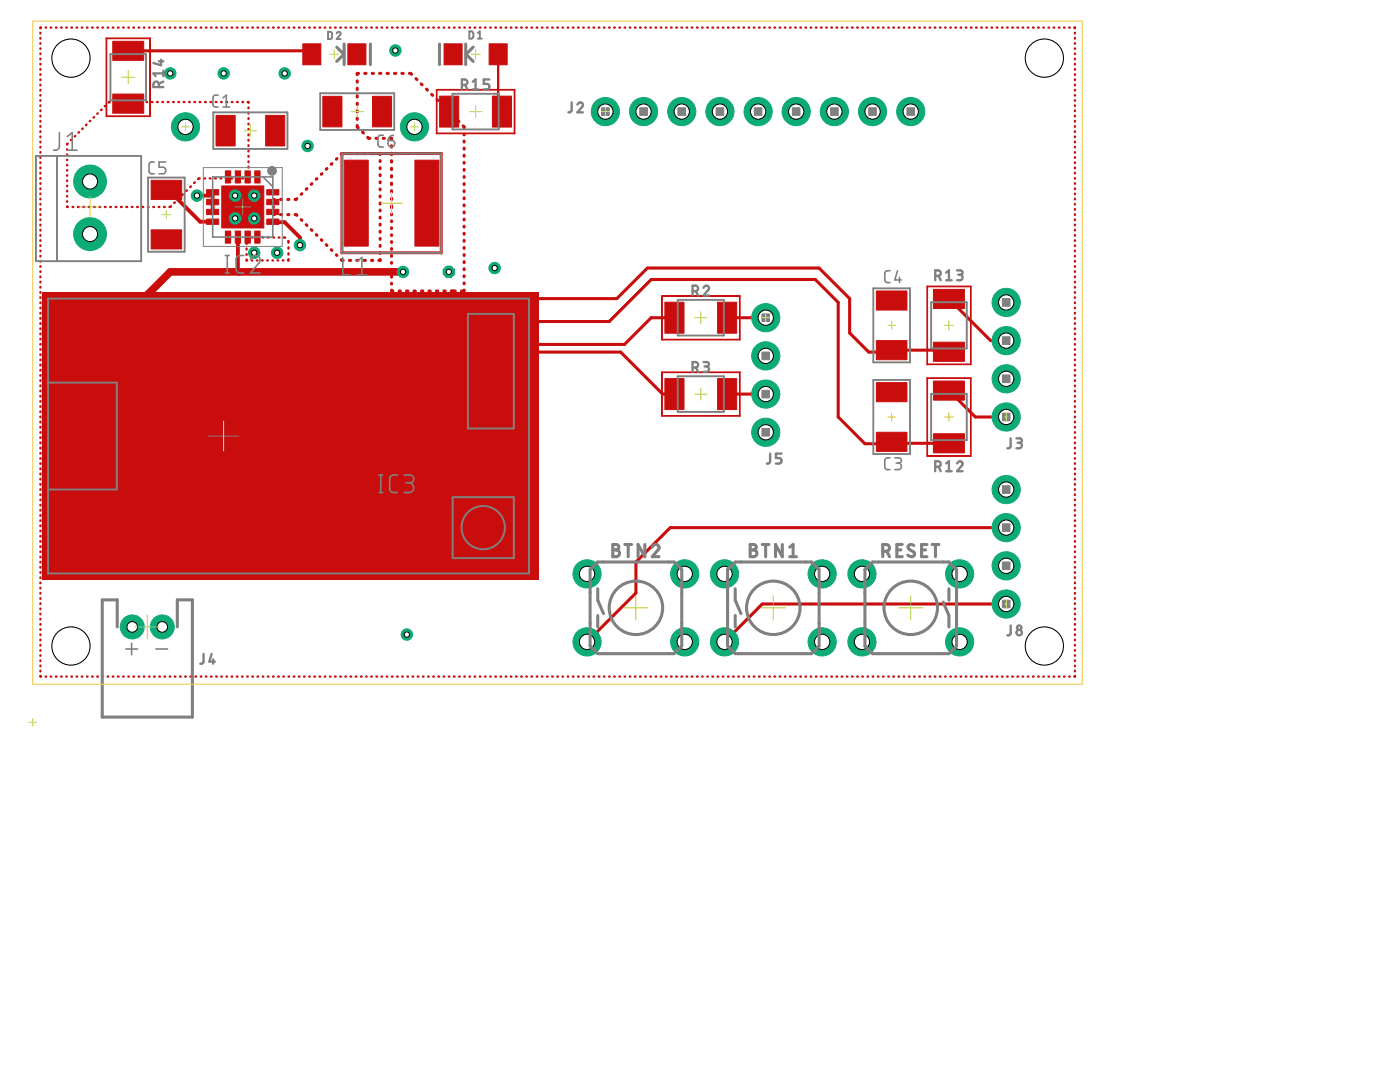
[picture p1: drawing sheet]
<svg xmlns="http://www.w3.org/2000/svg" width="279mm" height="216mm" viewBox="0 0 279 216" stroke-linecap="round" stroke-linejoin="round" font-family="sans-serif">
<g fill="#c90d0c" stroke="#c90d0c" stroke-width=".2">
<path d="M43.1 23h3.8v6.1h-3.8z"/>
<path d="M53 23h3.8v6.1h-3.8z"/>
<path d="M174.9 76.3h6.1v3.9h-6.1z"/>
<path d="M174.9 86.3h6.1v3.8h-6.1z"/>
<path d="M174.9 68h6.1v3.8h-6.1z"/>
<path d="M174.9 58.1h6.1v3.8h-6.1z"/>
<path d="M30.2 45.9h6.1v3.8h-6.1z"/>
<path d="M30.2 36h6.1v3.8h-6.1z"/>
<path d="M74.3 19.2h3.8v6.1h-3.8z"/>
<path d="M64.4 19.2h3.8v6.1h-3.8z"/>
<path d="M50.8 34.1h1.1v2.4h-1.1z"/>
<path d="M48.9 34.1h1.1v2.4h-1.1z"/>
<path d="M46.9 34.1h1.1v2.4h-1.1z"/>
<path d="M45 34.1h1v2.4h-1z"/>
<path d="M41.2 37.8h2.4v1.1h-2.4z"/>
<path d="M41.2 39.8h2.4v1.1h-2.4z"/>
<path d="M41.2 41.8h2.4v1h-2.4z"/>
<path d="M41.2 43.7h2.4v1.1h-2.4z"/>
<path d="M45 46.1h1v2.4h-1z"/>
<path d="M46.9 46.1h1.1v2.4h-1.1z"/>
<path d="M48.9 46.1h1.1v2.4h-1.1z"/>
<path d="M50.8 46.1h1.1v2.4h-1.1z"/>
<path d="M53.2 43.7h2.4v1.1h-2.4z"/>
<path d="M53.2 41.8h2.4v1h-2.4z"/>
<path d="M53.2 39.8h2.4v1.1h-2.4z"/>
<path d="M53.2 37.8h2.4v1.1h-2.4z"/>
<path d="M44.3 37.1h8.3v8.4h-8.3z"/>
<path d="M186.3 86.6h6.2v3.8h-6.2z"/>
<path d="M186.3 76h6.2v3.8h-6.2z"/>
<path d="M186.3 68.3h6.2v3.8h-6.2z"/>
<path d="M186.3 57.7h6.2v3.9h-6.2z"/>
<path d="M132.7 60.3h3.8v6.2h-3.8z"/>
<path d="M143.2 60.3h3.8v6.2h-3.8z"/>
<path d="M132.7 75.5h3.8v6.2h-3.8z"/>
<path d="M143.2 75.5h3.8v6.2h-3.8z"/>
<path d="M97.6 8.7h3.6v4.2h-3.6z"/>
<path d="M88.6 8.7h3.6v4.2h-3.6z"/>
<path d="M60.4 8.7h3.6v4.2h-3.6z"/>
<path d="M69.4 8.7h3.6v4.2h-3.6z"/>
<path d="M22.5 18.8h6.2v3.8h-6.2z"/>
<path d="M22.5 8.2h6.2v3.8h-6.2z"/>
<path d="M87.7 19.2h3.8v6.2h-3.8z"/>
<path d="M98.3 19.2h3.8v6.2h-3.8z"/>
<path d="M68.7 32h4.8v17.1h-4.8z"/>
<path d="M82.8 32h4.8v17.1h-4.8z"/>
</g>
<g fill="none" stroke="#c90d0c" stroke-width=".47">
<path d="M8.1 6.5v.2M8.1 7.6v.1M8.1 8.6v.1M8.1 9.7v.1M8.1 10.7v.1M8.1 11.7v.1M8.1 12.7v.2M8.1 13.8v.1M8.1 14.8v.1M8.1 15.9v.1M8.1 16.9v.1M8.1 17.9v.2"/>
<path d="M8.1 19v.1M8.2 5.5l-.1 .1M9.1 5.5h.1M10.1 5.5h.1M11.2 5.5h.1M12.2 5.5h.1M13.2 5.5h.1M14.2 5.5h.2M15.3 5.5h.1M16.3 5.5h.1M17.4 5.5h.1M18.4 5.5h.1"/>
<path d="M19.4 5.5h.1M20.4 5.5h.2M21.5 5.5h.1M22.5 5.5h.1M23.5 5.5h.2M24.6 5.5h.1M25.6 5.5h.1M26.6 5.5h.2M27.7 5.5h.1M28.7 5.5h.1M29.7 5.5h.1M30.8 5.5h.1"/>
<path d="M31.8 5.5h.1M32.8 5.5h.1M33.9 5.5h.1M34.9 5.5h.1M35.9 5.5h.1M37 5.5h.1M38 5.5h.1M39 5.5h.1M40 5.5h.2M41.1 5.5h.1M42.1 5.5h.1M43.1 5.5h.2"/>
<path d="M44.2 5.5h.1M45.2 5.5h.1M46.2 5.5h.2M47.3 5.5h.1M48.3 5.5h.1M49.3 5.5h.1M50.4 5.5h.1M51.4 5.5h.1M52.4 5.5h.1M53.5 5.5h.1M54.5 5.5h.1M55.5 5.5h.1"/>
<path d="M56.6 5.5h.1M57.6 5.5h.1M58.6 5.5h.1M59.6 5.5h.2M60.7 5.5h.1M61.7 5.5h.1M62.7 5.5h.2M63.8 5.5h.1M64.8 5.5h.1M65.8 5.5h.2M66.9 5.5h.1M67.9 5.5h.1"/>
<path d="M68.9 5.5h.1M70 5.5h.1M71 5.5h.1M72 5.5h.2M73.1 5.5h.1M74.1 5.5h.1M75.1 5.5h.1M76.2 5.5h.1M77.2 5.5h.1M78.2 5.5h.1M79.2 5.5h.2M80.3 5.5h.1"/>
<path d="M81.3 5.5h.1M82.3 5.5h.2M83.4 5.5h.1M84.4 5.5h.1M85.4 5.5h.2M86.5 5.5h.1M87.5 5.5h.1M88.5 5.5h.1M89.6 5.5h.1M90.6 5.5h.1M91.6 5.5h.2M92.7 5.5h.1"/>
<path d="M93.7 5.5h.1M94.7 5.5h.1M95.8 5.5h.1M96.8 5.5h.1M97.8 5.5h.1M98.8 5.5h.2M99.4 10.8v10.7l.8 .8M99.9 5.5h.1M100.9 5.5h.1M101.9 5.5h.2M103 5.5h.1M104 5.5h.1"/>
<path d="M105.1 5.5h.1M106.1 5.5h.1M107.1 5.5h.1M108.1 5.5h.1M109.2 5.5h.1M110.2 5.5h.1M111.2 5.5h.2M112.3 5.5h.1M113.3 5.5h.1M114.3 5.5h.1M115.4 5.5h.1M116.4 5.5h.1"/>
<path d="M117.4 5.5h.1M118.4 5.5h.2M119.5 5.5h.1M120.5 5.5h.1M121.6 5.5h.1M122.6 5.5h.1M123.6 5.5h.1M124.7 5.5h.1M125.7 5.5h.1M126.7 5.5h.1M127.7 5.5h.2M128.8 5.5h.1"/>
<path d="M129.8 5.5h.1M130.8 5.5h.2M131.9 5.5h.1M132.9 5.5h.1M133.9 5.5h.1M135 5.5h.1M136 5.5h.1M137 5.5h.1M138 5.5h.2M139.1 5.5h.1M140.1 5.5h.1M141.2 5.5h.1"/>
<path d="M142.2 5.5h.1M143.2 5.5h.1M144.3 5.5h.1M145.3 5.5h.1M146.3 5.5h.1M147.3 5.5h.2M148.4 5.5h.1M149.4 5.5h.1M150.4 5.5h.2M151.5 5.5h.1M152.5 5.5h.1M153.5 5.5h.1"/>
<path d="M154.6 5.5h.1M155.6 5.5h.1M156.6 5.5h.1M157.7 5.5h.1M158.7 5.5h.1M159.7 5.5h.2M160.8 5.5h.1M161.8 5.5h.1M162.8 5.5h.1M163.9 5.5h.1M164.9 5.5h.1M165.9 5.5h.1"/>
<path d="M166.9 5.5h.2M168 5.5h.1M169 5.5h.1M170 5.5h.2M171.1 5.5h.1M172.1 5.5h.1M173.1 5.5h.1M174.2 5.5h.1M175.2 5.5h.1M176.2 5.5h.1M177.3 5.5h.1M178.3 5.5h.1"/>
<path d="M179.3 5.5h.2M180.4 5.5h.1M181.4 5.5h.1M182.4 5.5h.1M183.5 5.5h.1M184.5 5.5h.1M185.5 5.5h.1M186.5 5.5h.2M187.6 5.5h.1M188.6 5.5h.1M189.7 5.5h.1M190.7 5.5h.1"/>
<path d="M191.7 5.5h.1M192.7 5.5h.1M193.8 5.5h.1M194.8 5.5h.1M195.8 5.5h.2M196.9 5.5h.1M197.9 5.5h.1M198.9 5.5h.2M200 5.5h.1M201 5.5h.1M202 5.5h.1M203.1 5.5h.1"/>
<path d="M204.1 5.5h.1M205.1 5.5h.1M206.1 5.5h.2M207.2 5.5h.1M208.2 5.5h.1M209.3 5.5h.1M210.3 5.5h.1M211.3 5.5h.1M212.3 5.5h.1M213.4 5.5h.1M214.4 5.5l.1 .1M214.5 6.5v.2"/>
<path d="M214.5 7.6v.1M214.5 8.6v.1M214.5 9.7v.1M214.5 10.7v.1M214.5 11.7v.1M214.5 12.7v.2M214.5 13.8v.1M214.5 14.8v.1M214.5 15.9v.1M214.5 16.9v.1M214.5 17.9v.2M214.5 19v.1"/>
<path d="M8.1 20v.1M8.1 21v.1M8.1 22.1v.1M8.1 23.1v.1M8.1 24.1v.2M8.1 25.2v.1M8.1 26.2v.1M8.1 27.2v.2M8.1 28.3v.1M8.1 29.3v.1M8.1 30.4v.1M8.1 31.4v.1"/>
<path d="M8.1 32.4v.1M8.1 33.4v.2M8.1 34.5v.1M8.1 35.5v.1M8.1 36.6v.1M8.1 37.6v.1M8.1 38.6v.1M8.1 39.7v.1M13.4 29.8v.1M13.4 30.8v.1M13.4 31.9v.1M13.4 32.9v.1"/>
<path d="M13.4 33.9v.1M13.4 35v.1M13.4 36v.1M13.4 37v.1M13.4 38.1v.1M13.4 39.1v.1M13.5 28.6l-.1 .3M14.2 27.9l-.1 .1M15 27.1l-.1 .1M15.8 26.4l-.1 .1M16.5 25.6l-.1 .1M17.3 24.9l-.1 .1"/>
<path d="M18 24.1l-.1 .1M18.8 23.4l-.1 .1M19.5 22.6l-.1 .1M20.3 21.9l-.1 .1M21 21.1l-.1 .1M21.9 20.4l-.2 .1M22.8 20.4h.2M23.9 20.4h.1M25 20.4h.1M26 20.4h.2M27.1 20.4h.1M28.2 20.4h.1"/>
<path d="M29.2 20.4h.2M30.3 20.4h.1M31.3 20.4h.2M32.4 20.4h.2M33.5 20.4h.1M34.5 20.4h.2M35.6 20.4h.2M35.7 39.6l-.1 .1M36.5 38.8l-.2 .1M36.7 20.4h.1M37.3 38l-.2 .1M37.7 20.4h.2"/>
<path d="M38.1 37.2l-.1 .1M38.8 20.4h.1M38.9 36.4l-.2 .1M39.9 35.6l-.4 .2M39.9 20.4h.1M40.8 35.6h.1M40.9 20.4h.2M41.8 35.6h.2M42 20.4h.1M42.9 35.6h.2M43.1 20.4h.1M44 35.6h.2"/>
<path d="M44.1 20.4h.2M45.1 35.6h.2M45.2 20.4h.1M46.2 35.6h.1M46.2 20.4h.2M47.2 35.6h.2M47.3 20.4h.2M48.3 35.6h.2M48.4 20.4h.1M49.4 20.4h.2v.1M49.6 35.4v.2h-.2M49.6 21.4v.2"/>
<path d="M49.6 22.5v.2M49.6 23.6v.1M49.6 24.7v.1M49.6 25.7v.2M49.6 26.8v.2M49.6 27.9v.2M49.6 29v.1M49.6 30.1v.1M49.6 31.1v.2M49.6 32.2v.2M49.6 33.3v.1M49.6 34.4v.1"/>
<path d="M214.5 20v.1M214.5 21v.1M214.5 22.1v.1M214.5 23.1v.1M214.5 24.1v.2M214.5 25.2v.1M214.5 26.2v.1M214.5 27.2v.2M214.5 28.3v.1M214.5 29.3v.1M214.5 30.4v.1M214.5 31.4v.1"/>
<path d="M214.5 32.4v.1M214.5 33.4v.2M214.5 34.5v.1M214.5 35.5v.1M214.5 36.6v.1M214.5 37.6v.1M214.5 38.6v.1M214.5 39.7v.1M8.1 40.7v.1M8.1 41.7v.1M8.1 42.8v.1M8.1 43.8v.1"/>
<path d="M8.1 44.8v.2M8.1 45.9v.1M8.1 46.9v.1M8.1 47.9v.2M8.1 49v.1M8.1 50v.1M8.1 51.1v.1M8.1 52.1v.1M8.1 53.1v.1M8.1 54.1v.2M8.1 55.2v.1M8.1 56.2v.1"/>
<path d="M8.1 57.3v.1M8.1 58.3v.1M8.1 59.3v.1M13.4 41.2l.1 .1M13.4 40.2v.1M14.5 41.3h.1M15.5 41.3h.2M16.6 41.3h.2M17.7 41.3h.1M18.8 41.3h.1M19.8 41.3h.2M20.9 41.3h.2"/>
<path d="M22 41.3h.1M23.1 41.3h.1M24.1 41.3h.2M25.2 41.3h.2M26.3 41.3h.1M27.4 41.3h.1M28.4 41.3h.2M29.5 41.3h.2M30.6 41.3h.1M31.7 41.3h.1M32.7 41.3h.2M34.1 41.1l-.3 .2"/>
<path d="M34.9 40.4l-.1 .1M48.5 41.3l2.2 2.3M49.2 51.8l.1 .2M49.2 48.5v.2M49.2 49.6v.2M49.2 50.7v.2M49.4 47.4h-.2v.2M50.2 52h.2M50.3 47.4h.1M51.3 52h.1M51.3 47.4h.2M52.3 52h.1"/>
<path d="M52.4 47.4h.2M53.3 52h.1M53.5 47.4h.1M54.4 52h.1M54.5 47.4h.2M55.4 52h.1M55.6 47.4h.2M56.4 52h.2M56.7 47.4l.2 .1M57.5 48.1l.1 .3M57.6 49.3v.3M57.6 50.5v.3"/>
<path d="M57.6 51.7l-.1 .3M214.5 40.7v.1M214.5 41.7v.1M214.5 42.8v.1M214.5 43.8v.1M214.5 44.8v.2M214.5 45.9v.1M214.5 46.9v.1M214.5 47.9v.2M214.5 49v.1M214.5 50v.1M214.5 51.1v.1"/>
<path d="M214.5 52.1v.1M214.5 53.1v.1M214.5 54.1v.2M214.5 55.2v.1M214.5 56.2v.1M214.5 57.3v.1M214.5 58.3v.1M214.5 59.3v.1M8.1 60.4v.1M8.1 61.4v.1M8.1 62.4v.1M8.1 63.5v.1"/>
<path d="M8.1 64.5v.1M8.1 65.5v.2M8.1 66.6v.1M8.1 67.6v.1M8.1 68.6v.2M8.1 69.7v.1M8.1 70.7v.1M8.1 71.8v.1M8.1 72.8v.1M8.1 73.8v.1M8.1 74.8v.2M8.1 75.9v.1"/>
<path d="M8.1 76.9v.1M8.1 78v.1M8.1 79v.1M214.5 60.4v.1M214.5 61.4v.1M214.5 62.4v.1M214.5 63.5v.1M214.5 64.5v.1M214.5 65.5v.2M214.5 66.6v.1M214.5 67.6v.1M214.5 68.6v.2"/>
<path d="M214.5 69.7v.1M214.5 70.7v.1M214.5 71.8v.1M214.5 72.8v.1M214.5 73.8v.1M214.5 74.8v.2M214.5 75.9v.1M214.5 76.9v.1M214.5 78v.1M214.5 79v.1M8.1 80v.1M8.1 81.1v.1"/>
<path d="M8.1 82.1v.1M8.1 83.1v.1M8.1 84.2v.1M8.1 85.2v.1M8.1 86.2v.2M8.1 87.3v.1M8.1 88.3v.1M8.1 89.3v.2M8.1 90.4v.1M8.1 91.4v.1M8.1 92.4v.2M8.1 93.5v.1"/>
<path d="M8.1 94.5v.1M8.1 95.5v.2M8.1 96.6v.1M8.1 97.6v.1M8.1 98.7v.1M8.1 99.7v.1M214.5 80v.1M214.5 81.1v.1M214.5 82.1v.1M214.5 83.1v.1M214.5 84.2v.1M214.5 85.2v.1"/>
<path d="M214.5 86.2v.2M214.5 87.3v.1M214.5 88.3v.1M214.5 89.3v.2M214.5 90.4v.1M214.5 91.4v.1M214.5 92.4v.2M214.5 93.5v.1M214.5 94.5v.1M214.5 95.5v.2M214.5 96.6v.1M214.5 97.6v.1"/>
<path d="M214.5 98.7v.1M214.5 99.7v.1M8.1 100.7v.1M8.1 101.8v.1M8.1 102.8v.1M8.1 103.8v.1M8.1 104.9v.1M8.1 105.9v.1M8.1 106.9v.2M8.1 108v.1M8.1 109v.1M8.1 110v.2"/>
<path d="M8.1 111.1v.1M8.1 112.1v.1M8.1 113.1v.2M8.1 114.2v.1M8.1 115.2v.1M8.1 116.2v.2M8.1 117.3v.1M8.1 118.3v.1M8.1 119.4v.1M214.5 100.7v.1M214.5 101.8v.1M214.5 102.8v.1"/>
<path d="M214.5 103.8v.1M214.5 104.9v.1M214.5 105.9v.1M214.5 106.9v.2M214.5 108v.1M214.5 109v.1M214.5 110v.2M214.5 111.1v.1M214.5 112.1v.1M214.5 113.1v.2M214.5 114.2v.1M214.5 115.2v.1"/>
<path d="M214.5 116.2v.2M214.5 117.3v.1M214.5 118.3v.1M214.5 119.4v.1M8.1 134.9l.1 .1M8.1 120.4v.1M8.1 121.4v.1M8.1 122.5v.1M8.1 123.5v.1M8.1 124.5v.2M8.1 125.6v.1M8.1 126.6v.1"/>
<path d="M8.1 127.6v.2M8.1 128.7v.1M8.1 129.7v.1M8.1 130.7v.2M8.1 131.8v.1M8.1 132.8v.1M8.1 133.8v.2M9.1 135h.1M10.1 135h.1M11.2 135h.1M12.2 135h.1M13.2 135h.1"/>
<path d="M14.2 135h.2M15.3 135h.1M16.3 135h.1M17.4 135h.1M18.4 135h.1M19.4 135h.1M20.4 135h.2M21.5 135h.1M22.5 135h.1M23.5 135h.2M24.6 135h.1M25.6 135h.1"/>
<path d="M26.6 135h.2M27.7 135h.1M28.7 135h.1M29.7 135h.1M30.8 135h.1M31.8 135h.1M32.8 135h.1M33.9 135h.1M34.9 135h.1M35.9 135h.1M37 135h.1M38 135h.1"/>
<path d="M39 135h.1M40 135h.2M41.1 135h.1M42.1 135h.1M43.1 135h.2M44.2 135h.1M45.2 135h.1M46.2 135h.2M47.3 135h.1M48.3 135h.1M49.3 135h.1M50.4 135h.1"/>
<path d="M51.4 135h.1M52.4 135h.1M53.5 135h.1M54.5 135h.1M55.5 135h.1M56.6 135h.1M57.6 135h.1M58.6 135h.1M59.6 135h.2M60.7 135h.1M61.7 135h.1M62.7 135h.2"/>
<path d="M63.8 135h.1M64.8 135h.1M65.8 135h.2M66.9 135h.1M67.9 135h.1M68.9 135h.1M70 135h.1M71 135h.1M72 135h.2M73.1 135h.1M74.1 135h.1M75.1 135h.1"/>
<path d="M76.2 135h.1M77.2 135h.1M78.2 135h.1M79.2 135h.2M80.3 135h.1M81.3 135h.1M82.3 135h.2M83.4 135h.1M84.4 135h.1M85.4 135h.2M86.5 135h.1M87.5 135h.1"/>
<path d="M88.5 135h.1M89.6 135h.1M90.6 135h.1M91.6 135h.2M92.7 135h.1M93.7 135h.1M94.7 135h.1M95.8 135h.1M96.8 135h.1M97.8 135h.1M98.8 135h.2M99.9 135h.1"/>
<path d="M100.9 135h.1M101.9 135h.2M103 135h.1M104 135h.1M105.1 135h.1M106.1 135h.1M107.1 135h.1M108.1 135h.1M109.2 135h.1M110.2 135h.1M111.2 135h.2M112.3 135h.1"/>
<path d="M113.3 135h.1M114.3 135h.1M115.4 135h.1M116.4 135h.1M117.4 135h.1M118.4 135h.2M119.5 135h.1M120.5 135h.1M121.6 135h.1M122.6 135h.1M123.6 135h.1M124.7 135h.1"/>
<path d="M125.7 135h.1M126.7 135h.1M127.7 135h.2M128.8 135h.1M129.8 135h.1M130.8 135h.2M131.9 135h.1M132.9 135h.1M133.9 135h.1M135 135h.1M136 135h.1M137 135h.1"/>
<path d="M138 135h.2M139.1 135h.1M140.1 135h.1M141.2 135h.1M142.2 135h.1M143.2 135h.1M144.3 135h.1M145.3 135h.1M146.3 135h.1M147.3 135h.2M148.4 135h.1M149.4 135h.1"/>
<path d="M150.4 135h.2M151.5 135h.1M152.5 135h.1M153.5 135h.1M154.6 135h.1M155.6 135h.1M156.6 135h.1M157.7 135h.1M158.7 135h.1M159.7 135h.2M160.8 135h.1M161.8 135h.1"/>
<path d="M162.8 135h.1M163.9 135h.1M164.9 135h.1M165.9 135h.1M166.9 135h.2M168 135h.1M169 135h.1M170 135h.2M171.1 135h.1M172.1 135h.1M173.1 135h.1M174.2 135h.1"/>
<path d="M175.2 135h.1M176.2 135h.1M177.3 135h.1M178.3 135h.1M179.3 135h.2M180.4 135h.1M181.4 135h.1M182.4 135h.1M183.5 135h.1M184.5 135h.1M185.5 135h.1M186.5 135h.2"/>
<path d="M187.6 135h.1M188.6 135h.1M189.7 135h.1M190.7 135h.1M191.7 135h.1M192.7 135h.1M193.8 135h.1M194.8 135h.1M195.8 135h.2M196.9 135h.1M197.9 135h.1M198.9 135h.2"/>
<path d="M200 135h.1M201 135h.1M202 135h.1M203.1 135h.1M204.1 135h.1M205.1 135h.1M206.1 135h.2M207.2 135h.1M208.2 135h.1M209.3 135h.1M210.3 135h.1M211.3 135h.1"/>
<path d="M212.3 135h.1M213.4 135h.1M214.5 120.4v.1M214.5 121.4v.1M214.5 122.5v.1M214.5 123.5v.1M214.5 124.5v.2M214.5 125.6v.1M214.5 126.6v.1M214.5 127.6v.2M214.5 128.7v.1M214.5 129.7v.1"/>
<path d="M214.5 130.7v.2M214.5 131.8v.1M214.5 132.8v.1M214.5 133.8v.2M214.5 134.9l-.1 .1"/>
</g>
<path d="M33.2 37.9h.4l6.3 6.3h2.5M39.3 39h2.5l.6-.6v3.9M47.5 47.3v6.7l.2 .3M54.4 44.2l.2 .1h2.2l3.1 3.1v1.5" fill="none" stroke="#c90d0c" stroke-width=".76"/>
<g fill="none" stroke="#c90d0c" stroke-width=".61">
<path d="M25.6 10.1h35.9l.7 .7M71.3 16.1v.3M71.3 17.6v.3M71.3 19.1v.3M71.6 14.6h-.3v.3M72.8 14.6h.2M74.3 14.6h.2M75.8 14.6h.2M77.2 14.6h.3M78.7 14.6h.3M80.2 14.6h.3M81.7 14.6h.3l.1 .2"/>
<path d="M83 15.7l.2 .2M84.1 16.7l.1 .2M85.1 17.8l.2 .2M86.1 18.8l.2 .2M87.2 19.9l.2 .2M54.8 39.8h-.3v.2M56 39.8h.2M57.4 39.8h.3M59.2 39.6l-.3 .2M60.2 38.7l-.1 .1M61.3 37.6l-.2 .2M62.3 36.6l-.2 .2"/>
<path d="M63.2 35.6l-.1 .2M64.2 34.6l-.1 .2M65.3 33.6l-.2 .2M66.3 32.6l-.2 .2M67.2 31.6l-.1 .2M68.5 30.6l-.4 .2M69.7 30.6h.3M71.2 30.6h.3M71.3 20.6v.2M71.3 22.1v.2M71.3 23.6v.2M71.3 25v.3l.2 .2"/>
<path d="M72.3 26.4l.2 .1M72.7 30.6h.2M73.4 27.4l.4 .2M74.1 30.6h.3M75 27.6h.2M75.6 30.6h.3v.2M75.9 32v.2M75.9 33.5v.2M75.9 34.9v.2M75.9 36.3v.2M75.9 37.7v.2M75.9 39.1v.2"/>
<path d="M76.5 27.6h.2M77.9 27.6h.2v.3M78.1 29.1v.3M78.1 30.6v.3M78.1 32.1v.2M78.1 33.6v.2M78.1 35.1v.2M78.1 36.6v.2M78.1 38v.3M78.1 39.5v.3M88.2 20.9l.2 .2M89.3 22l.2 .2"/>
<path d="M90.3 23l.2 .2M91.4 24.1l.2 .2M92.4 25.1l.2 .4M92.6 26.7v.2M92.6 28.1v.2M92.6 29.5v.3M92.6 31v.2M92.6 32.4v.2M92.6 33.8v.2M92.6 35.2v.2M92.6 36.6v.2M92.6 38.1v.1"/>
<path d="M92.6 39.5v.2M54.5 42.6v.2h.3M54.5 41.2v.2M56 42.8h.2M57.4 42.8h.3M58.9 42.8l.3 .2M60.1 43.8l.1 .2M61.1 44.8l.2 .2M62.1 45.8l.2 .2M63.1 46.8l.1 .2M64.1 47.8l.1 .2M65.1 48.8l.2 .2"/>
<path d="M66.1 49.8l.2 .2M67.1 50.8l.1 .2M68.1 51.8l.4 .2M69.7 52h.3M71.2 52h.3M72.7 52h.2M74.1 52h.3M75.9 40.5v.2M75.9 41.9v.2M75.9 43.3v.2M75.9 44.7v.2M75.9 46.1v.2"/>
<path d="M75.9 47.6v.2M75.9 49v.1M75.9 50.4v.2M75.9 51.8v.2h-.3M78.1 41v.5M78.1 42.7v.2M78.1 44.1v.1M78.1 45.4v.2M78.1 46.8v.2M78.1 48.2v.2M78.1 49.6v.2M78.1 51v.2"/>
<path d="M78.1 52.4v.1M78.1 53.7v.2M78.1 55.1v.2M78.1 56.5v.2M78.1 57.9v.2h.3M79.7 58.1h.2M81.1 58.1h.3M82.6 58.1h.3M84.1 58.1h.3M85.6 58.1h.3M87.1 58.1h.3M88.6 58.1h.3"/>
<path d="M90.1 58.1h.8M92.6 57.9v.2h-.5M92.6 40.9v.2M92.6 42.3v.2M92.6 43.7v.2M92.6 45.1v.2M92.6 46.5v.2M92.6 48v.2M92.6 49.4v.2M92.6 50.8v.2M92.6 52.2v.2M92.6 53.6v.2"/>
<path d="M92.6 55v.2M92.6 56.5v.1M189.4 59.6l8.3 8.4h3.1M59.9 64.2v3.8l2.2 2.3h61.8l8.3 8.3h2.4M75.1 64.2l4.6-4.6h43.4l6.1-6.1h34.3l6.1 6.1v6.8l3.8 3.9h4.2l.3-.4h11.2l.3 .3M82.7 64.2h38.9l8.4-8.4h32.7l4.6 4.5v22.9l5.3 5.3h6.1M134.6 63.4h-4.6l-5.4 5.3h-54.8l-2.3-2.3v-2.2M145.1 63.4h7.7M145.1 78.6h7.7M189.4 77.9l5.2 5.3h6.2M52.3 96.9v13M177.9 88.2l.4 .3h11.1"/>
<path d="M200.8 105.3h-67l-6.9 6.8v6.2l-9.7 9.8M200.8 120.5h-48.7l-7.5 7.6"/>
</g>
<path d="M80.4 54.3h-46.4l-4.6 4.5v5.4" fill="none" stroke="#c90d0c" stroke-width="1.5"/>
<circle cx="144.6" cy="114.5" r="2.82" fill="#0dab76" stroke="#0dab76" stroke-width=".2"/>
<circle cx="144.6" cy="114.5" r="1.52" fill="#fff" stroke="#000" stroke-width=".2"/>
<circle cx="164.1" cy="114.5" r="2.82" fill="#0dab76" stroke="#0dab76" stroke-width=".2"/>
<circle cx="164.1" cy="114.5" r="1.52" fill="#fff" stroke="#000" stroke-width=".2"/>
<circle cx="144.6" cy="128.1" r="2.82" fill="#0dab76" stroke="#0dab76" stroke-width=".2"/>
<circle cx="144.6" cy="128.1" r="1.52" fill="#fff" stroke="#000" stroke-width=".2"/>
<circle cx="164.1" cy="128.1" r="2.82" fill="#0dab76" stroke="#0dab76" stroke-width=".2"/>
<circle cx="164.1" cy="128.1" r="1.52" fill="#fff" stroke="#000" stroke-width=".2"/>
<circle cx="117.2" cy="114.5" r="2.82" fill="#0dab76" stroke="#0dab76" stroke-width=".2"/>
<circle cx="117.2" cy="114.5" r="1.52" fill="#fff" stroke="#000" stroke-width=".2"/>
<circle cx="136.7" cy="114.5" r="2.82" fill="#0dab76" stroke="#0dab76" stroke-width=".2"/>
<circle cx="136.7" cy="114.5" r="1.52" fill="#fff" stroke="#000" stroke-width=".2"/>
<circle cx="117.2" cy="128.1" r="2.82" fill="#0dab76" stroke="#0dab76" stroke-width=".2"/>
<circle cx="117.2" cy="128.1" r="1.52" fill="#fff" stroke="#000" stroke-width=".2"/>
<circle cx="136.7" cy="128.1" r="2.82" fill="#0dab76" stroke="#0dab76" stroke-width=".2"/>
<circle cx="136.7" cy="128.1" r="1.52" fill="#fff" stroke="#000" stroke-width=".2"/>
<circle cx="18" cy="46.7" r="3.3" fill="#0dab76" stroke="#0dab76" stroke-width=".2"/>
<circle cx="18" cy="46.7" r="1.5" fill="#fff" stroke="#000" stroke-width=".2"/>
<circle cx="18" cy="36.2" r="3.3" fill="#0dab76" stroke="#0dab76" stroke-width=".2"/>
<circle cx="18" cy="36.2" r="1.5" fill="#fff" stroke="#000" stroke-width=".2"/>
<circle cx="120.8" cy="22.3" r="2.82" fill="#0dab76" stroke="#0dab76" stroke-width=".2"/>
<circle cx="120.8" cy="22.3" r="1.52" fill="#fff" stroke="#000" stroke-width=".2"/>
<circle cx="128.4" cy="22.3" r="2.82" fill="#0dab76" stroke="#0dab76" stroke-width=".2"/>
<circle cx="128.4" cy="22.3" r="1.52" fill="#fff" stroke="#000" stroke-width=".2"/>
<circle cx="136.1" cy="22.3" r="2.82" fill="#0dab76" stroke="#0dab76" stroke-width=".2"/>
<circle cx="136.1" cy="22.3" r="1.52" fill="#fff" stroke="#000" stroke-width=".2"/>
<circle cx="143.7" cy="22.3" r="2.82" fill="#0dab76" stroke="#0dab76" stroke-width=".2"/>
<circle cx="143.7" cy="22.3" r="1.52" fill="#fff" stroke="#000" stroke-width=".2"/>
<circle cx="151.3" cy="22.3" r="2.82" fill="#0dab76" stroke="#0dab76" stroke-width=".2"/>
<circle cx="151.3" cy="22.3" r="1.52" fill="#fff" stroke="#000" stroke-width=".2"/>
<circle cx="158.9" cy="22.3" r="2.82" fill="#0dab76" stroke="#0dab76" stroke-width=".2"/>
<circle cx="158.9" cy="22.3" r="1.52" fill="#fff" stroke="#000" stroke-width=".2"/>
<circle cx="166.5" cy="22.3" r="2.82" fill="#0dab76" stroke="#0dab76" stroke-width=".2"/>
<circle cx="166.5" cy="22.3" r="1.52" fill="#fff" stroke="#000" stroke-width=".2"/>
<circle cx="174.1" cy="22.3" r="2.82" fill="#0dab76" stroke="#0dab76" stroke-width=".2"/>
<circle cx="174.1" cy="22.3" r="1.52" fill="#fff" stroke="#000" stroke-width=".2"/>
<circle cx="181.8" cy="22.3" r="2.82" fill="#0dab76" stroke="#0dab76" stroke-width=".2"/>
<circle cx="181.8" cy="22.3" r="1.52" fill="#fff" stroke="#000" stroke-width=".2"/>
<circle cx="200.8" cy="83.2" r="2.82" fill="#0dab76" stroke="#0dab76" stroke-width=".2"/>
<circle cx="200.8" cy="83.2" r="1.52" fill="#fff" stroke="#000" stroke-width=".2"/>
<circle cx="200.8" cy="75.6" r="2.82" fill="#0dab76" stroke="#0dab76" stroke-width=".2"/>
<circle cx="200.8" cy="75.6" r="1.52" fill="#fff" stroke="#000" stroke-width=".2"/>
<circle cx="200.8" cy="68" r="2.82" fill="#0dab76" stroke="#0dab76" stroke-width=".2"/>
<circle cx="200.8" cy="68" r="1.52" fill="#fff" stroke="#000" stroke-width=".2"/>
<circle cx="200.8" cy="60.3" r="2.82" fill="#0dab76" stroke="#0dab76" stroke-width=".2"/>
<circle cx="200.8" cy="60.3" r="1.52" fill="#fff" stroke="#000" stroke-width=".2"/>
<circle cx="32.4" cy="125.1" r="2.39" fill="#0dab76" stroke="#0dab76" stroke-width=".2"/>
<circle cx="32.4" cy="125.1" r="1.06" fill="#fff" stroke="#000" stroke-width=".2"/>
<circle cx="26.4" cy="125.1" r="2.39" fill="#0dab76" stroke="#0dab76" stroke-width=".2"/>
<circle cx="26.4" cy="125.1" r="1.06" fill="#fff" stroke="#000" stroke-width=".2"/>
<circle cx="152.8" cy="63.4" r="2.82" fill="#0dab76" stroke="#0dab76" stroke-width=".2"/>
<circle cx="152.8" cy="63.4" r="1.52" fill="#fff" stroke="#000" stroke-width=".2"/>
<circle cx="152.8" cy="71" r="2.82" fill="#0dab76" stroke="#0dab76" stroke-width=".2"/>
<circle cx="152.8" cy="71" r="1.52" fill="#fff" stroke="#000" stroke-width=".2"/>
<circle cx="152.8" cy="78.6" r="2.82" fill="#0dab76" stroke="#0dab76" stroke-width=".2"/>
<circle cx="152.8" cy="78.6" r="1.52" fill="#fff" stroke="#000" stroke-width=".2"/>
<circle cx="152.8" cy="86.3" r="2.82" fill="#0dab76" stroke="#0dab76" stroke-width=".2"/>
<circle cx="152.8" cy="86.3" r="1.52" fill="#fff" stroke="#000" stroke-width=".2"/>
<circle cx="191.5" cy="128.1" r="2.82" fill="#0dab76" stroke="#0dab76" stroke-width=".2"/>
<circle cx="191.5" cy="128.1" r="1.52" fill="#fff" stroke="#000" stroke-width=".2"/>
<circle cx="172" cy="128.1" r="2.82" fill="#0dab76" stroke="#0dab76" stroke-width=".2"/>
<circle cx="172" cy="128.1" r="1.52" fill="#fff" stroke="#000" stroke-width=".2"/>
<circle cx="191.5" cy="114.5" r="2.82" fill="#0dab76" stroke="#0dab76" stroke-width=".2"/>
<circle cx="191.5" cy="114.5" r="1.52" fill="#fff" stroke="#000" stroke-width=".2"/>
<circle cx="172" cy="114.5" r="2.82" fill="#0dab76" stroke="#0dab76" stroke-width=".2"/>
<circle cx="172" cy="114.5" r="1.52" fill="#fff" stroke="#000" stroke-width=".2"/>
<path d="M42.5 107.7h4.3v4.3h-4.3z" fill="#0dab76" stroke="#0dab76" stroke-width=".2"/>
<circle cx="44.6" cy="109.9" r="1.35" fill="#fff" stroke="#000" stroke-width=".2"/>
<path d="M50.1 107.7h4.3v4.3h-4.3z" fill="#0dab76" stroke="#0dab76" stroke-width=".2"/>
<circle cx="52.3" cy="109.9" r="1.35" fill="#fff" stroke="#000" stroke-width=".2"/>
<path d="M57.7 107.7h4.3v4.3h-4.3z" fill="#0dab76" stroke="#0dab76" stroke-width=".2"/>
<circle cx="59.9" cy="109.9" r="1.35" fill="#fff" stroke="#000" stroke-width=".2"/>
<path d="M65.4 107.7h4.2v4.3h-4.2z" fill="#0dab76" stroke="#0dab76" stroke-width=".2"/>
<circle cx="67.5" cy="109.9" r="1.35" fill="#fff" stroke="#000" stroke-width=".2"/>
<path d="M73 107.7h4.2v4.3h-4.2z" fill="#0dab76" stroke="#0dab76" stroke-width=".2"/>
<circle cx="75.1" cy="109.9" r="1.35" fill="#fff" stroke="#000" stroke-width=".2"/>
<path d="M80.6 107.7h4.2v4.3h-4.2z" fill="#0dab76" stroke="#0dab76" stroke-width=".2"/>
<circle cx="82.7" cy="109.9" r="1.35" fill="#fff" stroke="#000" stroke-width=".2"/>
<path d="M34.9 107.7h4.2v4.3h-4.2z" fill="#0dab76" stroke="#0dab76" stroke-width=".2"/>
<circle cx="37" cy="109.9" r="1.35" fill="#fff" stroke="#000" stroke-width=".2"/>
<path d="M19.7 107.7h4.2v4.3h-4.2z" fill="#0dab76" stroke="#0dab76" stroke-width=".2"/>
<circle cx="21.8" cy="109.9" r="1.35" fill="#fff" stroke="#000" stroke-width=".2"/>
<path d="M27.3 107.7h4.2v4.3h-4.2z" fill="#0dab76" stroke="#0dab76" stroke-width=".2"/>
<circle cx="29.4" cy="109.9" r="1.35" fill="#fff" stroke="#000" stroke-width=".2"/>
<path d="M12 107.7h4.3v4.3h-4.3z" fill="#0dab76" stroke="#0dab76" stroke-width=".2"/>
<circle cx="14.2" cy="109.9" r="1.35" fill="#fff" stroke="#000" stroke-width=".2"/>
<path d="M12 62h4.3v4.3h-4.3z" fill="#0dab76" stroke="#0dab76" stroke-width=".2"/>
<circle cx="14.2" cy="64.2" r="1.35" fill="#fff" stroke="#000" stroke-width=".2"/>
<path d="M19.7 62h4.2v4.3h-4.2z" fill="#0dab76" stroke="#0dab76" stroke-width=".2"/>
<circle cx="21.8" cy="64.2" r="1.35" fill="#fff" stroke="#000" stroke-width=".2"/>
<path d="M27.3 62h4.2v4.3h-4.2z" fill="#0dab76" stroke="#0dab76" stroke-width=".2"/>
<circle cx="29.4" cy="64.2" r="1.35" fill="#fff" stroke="#000" stroke-width=".2"/>
<path d="M34.9 62h4.2v4.3h-4.2z" fill="#0dab76" stroke="#0dab76" stroke-width=".2"/>
<circle cx="37" cy="64.2" r="1.35" fill="#fff" stroke="#000" stroke-width=".2"/>
<path d="M42.5 62h4.3v4.3h-4.3z" fill="#0dab76" stroke="#0dab76" stroke-width=".2"/>
<circle cx="44.6" cy="64.2" r="1.35" fill="#fff" stroke="#000" stroke-width=".2"/>
<path d="M50.1 62h4.3v4.3h-4.3z" fill="#0dab76" stroke="#0dab76" stroke-width=".2"/>
<circle cx="52.3" cy="64.2" r="1.35" fill="#fff" stroke="#000" stroke-width=".2"/>
<path d="M57.7 62h4.3v4.3h-4.3z" fill="#0dab76" stroke="#0dab76" stroke-width=".2"/>
<circle cx="59.9" cy="64.2" r="1.35" fill="#fff" stroke="#000" stroke-width=".2"/>
<path d="M65.4 62h4.2v4.3h-4.2z" fill="#0dab76" stroke="#0dab76" stroke-width=".2"/>
<circle cx="67.5" cy="64.2" r="1.35" fill="#fff" stroke="#000" stroke-width=".2"/>
<path d="M73 62h4.2v4.3h-4.2z" fill="#0dab76" stroke="#0dab76" stroke-width=".2"/>
<circle cx="75.1" cy="64.2" r="1.35" fill="#fff" stroke="#000" stroke-width=".2"/>
<path d="M80.6 62h4.2v4.3h-4.2z" fill="#0dab76" stroke="#0dab76" stroke-width=".2"/>
<circle cx="82.7" cy="64.2" r="1.35" fill="#fff" stroke="#000" stroke-width=".2"/>
<circle cx="37" cy="25.3" r="2.82" fill="#0dab76" stroke="#0dab76" stroke-width=".2"/>
<circle cx="37" cy="25.3" r="1.52" fill="#fff" stroke="#000" stroke-width=".2"/>
<circle cx="82.7" cy="25.3" r="2.82" fill="#0dab76" stroke="#0dab76" stroke-width=".2"/>
<circle cx="82.7" cy="25.3" r="1.52" fill="#fff" stroke="#000" stroke-width=".2"/>
<circle cx="200.8" cy="120.5" r="2.82" fill="#0dab76" stroke="#0dab76" stroke-width=".2"/>
<circle cx="200.8" cy="120.5" r="1.52" fill="#fff" stroke="#000" stroke-width=".2"/>
<circle cx="200.8" cy="112.9" r="2.82" fill="#0dab76" stroke="#0dab76" stroke-width=".2"/>
<circle cx="200.8" cy="112.9" r="1.52" fill="#fff" stroke="#000" stroke-width=".2"/>
<circle cx="200.8" cy="105.3" r="2.82" fill="#0dab76" stroke="#0dab76" stroke-width=".2"/>
<circle cx="200.8" cy="105.3" r="1.52" fill="#fff" stroke="#000" stroke-width=".2"/>
<circle cx="200.8" cy="97.7" r="2.82" fill="#0dab76" stroke="#0dab76" stroke-width=".2"/>
<circle cx="200.8" cy="97.7" r="1.52" fill="#fff" stroke="#000" stroke-width=".2"/>
<circle cx="50.7" cy="50.4" r="1.14" fill="#0dab76" stroke="#0dab76" stroke-width=".2"/>
<circle cx="50.7" cy="50.4" r=".53" fill="#fff" stroke="#000" stroke-width=".2"/>
<circle cx="55.3" cy="50.4" r="1.14" fill="#0dab76" stroke="#0dab76" stroke-width=".2"/>
<circle cx="55.3" cy="50.4" r=".53" fill="#fff" stroke="#000" stroke-width=".2"/>
<circle cx="39.3" cy="39" r="1.14" fill="#0dab76" stroke="#0dab76" stroke-width=".2"/>
<circle cx="39.3" cy="39" r=".53" fill="#fff" stroke="#000" stroke-width=".2"/>
<circle cx="78.9" cy="10.1" r="1.14" fill="#0dab76" stroke="#0dab76" stroke-width=".2"/>
<circle cx="78.9" cy="10.1" r=".53" fill="#fff" stroke="#000" stroke-width=".2"/>
<circle cx="98.7" cy="53.5" r="1.14" fill="#0dab76" stroke="#0dab76" stroke-width=".2"/>
<circle cx="98.7" cy="53.5" r=".53" fill="#fff" stroke="#000" stroke-width=".2"/>
<circle cx="44.6" cy="87" r="1.14" fill="#0dab76" stroke="#0dab76" stroke-width=".2"/>
<circle cx="44.6" cy="87" r=".53" fill="#fff" stroke="#000" stroke-width=".2"/>
<circle cx="81.2" cy="87" r="1.14" fill="#0dab76" stroke="#0dab76" stroke-width=".2"/>
<circle cx="81.2" cy="87" r=".53" fill="#fff" stroke="#000" stroke-width=".2"/>
<circle cx="81.2" cy="126.6" r="1.14" fill="#0dab76" stroke="#0dab76" stroke-width=".2"/>
<circle cx="81.2" cy="126.6" r=".53" fill="#fff" stroke="#000" stroke-width=".2"/>
<circle cx="56.8" cy="14.6" r="1.14" fill="#0dab76" stroke="#0dab76" stroke-width=".2"/>
<circle cx="56.8" cy="14.6" r=".53" fill="#fff" stroke="#000" stroke-width=".2"/>
<circle cx="61.4" cy="29.1" r="1.14" fill="#0dab76" stroke="#0dab76" stroke-width=".2"/>
<circle cx="61.4" cy="29.1" r=".53" fill="#fff" stroke="#000" stroke-width=".2"/>
<circle cx="44.6" cy="14.6" r="1.14" fill="#0dab76" stroke="#0dab76" stroke-width=".2"/>
<circle cx="44.6" cy="14.6" r=".53" fill="#fff" stroke="#000" stroke-width=".2"/>
<circle cx="34" cy="14.6" r="1.14" fill="#0dab76" stroke="#0dab76" stroke-width=".2"/>
<circle cx="34" cy="14.6" r=".53" fill="#fff" stroke="#000" stroke-width=".2"/>
<circle cx="46.9" cy="39" r="1.14" fill="#0dab76" stroke="#0dab76" stroke-width=".2"/>
<circle cx="46.9" cy="39" r=".53" fill="#fff" stroke="#000" stroke-width=".2"/>
<circle cx="50.7" cy="39" r="1.14" fill="#0dab76" stroke="#0dab76" stroke-width=".2"/>
<circle cx="50.7" cy="39" r=".53" fill="#fff" stroke="#000" stroke-width=".2"/>
<circle cx="50.7" cy="43.6" r="1.14" fill="#0dab76" stroke="#0dab76" stroke-width=".2"/>
<circle cx="50.7" cy="43.6" r=".53" fill="#fff" stroke="#000" stroke-width=".2"/>
<circle cx="46.9" cy="43.6" r="1.14" fill="#0dab76" stroke="#0dab76" stroke-width=".2"/>
<circle cx="46.9" cy="43.6" r=".53" fill="#fff" stroke="#000" stroke-width=".2"/>
<circle cx="80.4" cy="54.3" r="1.14" fill="#0dab76" stroke="#0dab76" stroke-width=".2"/>
<circle cx="80.4" cy="54.3" r=".53" fill="#fff" stroke="#000" stroke-width=".2"/>
<circle cx="89.6" cy="54.3" r="1.23" fill="#0dab76" stroke="#0dab76" stroke-width=".2"/>
<circle cx="89.6" cy="54.3" r=".53" fill="#fff" stroke="#000" stroke-width=".2"/>
<circle cx="52.3" cy="96.9" r="1.14" fill="#0dab76" stroke="#0dab76" stroke-width=".2"/>
<circle cx="52.3" cy="96.9" r=".53" fill="#fff" stroke="#000" stroke-width=".2"/>
<circle cx="59.9" cy="48.9" r="1.14" fill="#0dab76" stroke="#0dab76" stroke-width=".2"/>
<circle cx="59.9" cy="48.9" r=".53" fill="#fff" stroke="#000" stroke-width=".2"/>
<g fill="#c90d0c" stroke="#c90d0c" stroke-width=".2">
<path d="M185 75.4h.1v15.7l-.1-.1z"/>
<path d="M185 75.4h8.8v.1h-8.8z"/>
<path d="M193.7 75.4h.1v15.7l-.1-.1z"/>
<path d="M185 91l8.8-.1v.1l-8.8 .1z"/>
<path d="M185 57.1h.1v15.7l-.1-.1z"/>
<path d="M185 57.1h8.8v.1h-8.8z"/>
<path d="M193.7 57.1h.1v15.7l-.1-.1z"/>
<path d="M185 72.7l8.8-.1v.1l-8.8 .1z"/>
<path d="M132 59h15.7v.1h-15.6z"/>
<path d="M147.6 59h.1v8.8h-.1z"/>
<path d="M132 67.7h15.7v.1h-15.6z"/>
<path d="M132 59h.2l-.1 8.8h-.1z"/>
<path d="M132 74.3l15.7-.1v.1l-15.6 .1z"/>
<path d="M147.6 74.3h.1v8.8l-.1-.1z"/>
<path d="M132 83l15.7-.1v.1l-15.6 .1z"/>
<path d="M132 74.3h.2l-.1 8.8-.1-.1z"/>
<path d="M8.4 58.4h99.1v57.2h-99.1z"/>
<path d="M21.2 7.6h.1v15.7l-.1-.1z"/>
<path d="M21.2 7.6h8.8v.1h-8.8z"/>
<path d="M29.9 7.6h.1v15.7l-.1-.1z"/>
<path d="M21.2 23.2l8.8-.1v.1l-8.8 .1z"/>
<path d="M87.1 17.9l15.6-.1 .1 .1-15.7 .1z"/>
<path d="M102.6 17.9h.2l-.1 8.8-.1-.1z"/>
<path d="M87.1 26.5h15.6l.1 .1-15.7 .1z"/>
<path d="M87.1 17.9h.1v8.8l-.1-.1z"/>
<path d="M68.1 30.5h20l.1 .2-.1 .1h-19.9z"/>
<path d="M87.9 30.5h.2l.1 .1v19.9l-.1 .1-.2-.1z"/>
<path d="M68.1 50.3l20-.1 .1 .3-.1 .1h-19.9z"/>
<path d="M68.1 30.5h.2l.1 .1v19.9l-.1 .1-.2-.1z"/>
</g>
<g fill="none" stroke="#808080" stroke-width=".61">
<path d="M67.2 9.4l1.4 1.4-1.4 1.5M68.7 8.8v4.1M73.9 8.8v4.1M87.7 8.8v4.1M92.9 8.8v4.1M94.4 9.4l-1.4 1.4 1.4 1.5M119.3 117.5v2.3l1.1 2.6M122.3 108.6h.7a.54 .54 0 0 1 .5 .6 .54 .54 0 0 1-.5 .5 .68 .68 0 0 1 .7 .7 .68 .68 0 0 1-.7 .7h-.7zM122.3 109.7h.7M124.7 108.6h1.3M125.4 108.6v2.5M128.7 108.6v2.5l-1.4-2.5v2.5"/>
<path d="M130.2 109.2a.66 .66 0 0 1 .9-.5 .66 .66 0 0 1 .2 1l-1.1 1.4h1.3M136.1 118.2v-4.5l-1.6-1.6h-15.2l-1.5 1.6v15.2l1.5 1.5h15.2l1.6-1.5v-10.6M146.7 117.5v2.3l1.2 2.6M149.7 108.6h.7a.54 .54 0 0 1 .5 .6 .54 .54 0 0 1-.5 .5 .68 .68 0 0 1 .7 .7 .68 .68 0 0 1-.7 .7h-.7zM149.7 109.7h.7M152.1 108.6h1.4M152.8 108.6v2.5M156.1 108.6v2.5l-1.3-2.5v2.5M157.6 111.1h1.4M157.6 109.2l.7-.6v2.5M163.5 118.2v-4.5l-1.6-1.6h-15.2l-1.5 1.6v15.2l1.5 1.5h15.2l1.6-1.5v-10.6M174.1 112.1h15.3l1.5 1.6v15.2l-1.5 1.5h-15.3l-1.5-1.5v-15.2z"/>
<path d="M176.2 110a1.19 1.19 0 0 0 1.2-.3l.1-.4-.3-.5-1-.2v2.5M177 110l.5 1.1M179 109.7h.8M180.1 108.6h-1.1v2.5h1.1M182.4 108.8a.6 .6 0 0 0-.9 0 .6 .6 0 0 0 0 .9l.7 .4a.59 .59 0 0 1 .2 .8 .59 .59 0 0 1-.9 .1l-.3-.3M183.9 109.7h.8M185 108.6h-1.1v2.5h1.1M186 108.6h1.4M186.7 108.6v2.5M189.4 117.5v2.3M23.4 125.1v-5.4h-3v23.4h18v-23.4h-3v5.4M119.3 122.8v2.3"/>
<path d="M146.7 122.8v2.3M188.2 120.1l1.2 2.7v2.3"/>
<circle cx="126.9" cy="121.3" r="5.3"/>
<circle cx="154.3" cy="121.3" r="5.3"/>
<circle cx="181.8" cy="121.3" r="5.3"/>
</g>
<g fill="none" stroke="#808080" stroke-width=".38">
<path d="M22 10.8h7.1v9.2h-7.1zM63.9 18.6h14.8v7.3h-14.8zM65.5 6.3l.5 .1 .3 .2v.9l-.3 .3h-.5zM67.2 6.7a.39 .39 0 0 1 .5-.3 .39 .39 0 0 1 .2 .6l-.7 .8h.8M90.3 18.7h9.2v7.1h-9.2zM93.7 6.3h.5l.2 .2 .1 .8-.3 .4h-.5zM95.4 7.7h.8M95.4 6.6l.4-.3v1.4M7.2 31.1h21v21h-21zM11.4 31.1v21M29.5 35.4h7.4v14.8h-7.4zM42.6 22.4h14.8v7.3h-14.8z"/>
<path d="M68.2 30.6h19.9v19.8h-19.9zM9.6 59.6h96v54.8h-96zM135.3 59.8h9.2v7.2h-9.2zM174.3 57.5h7.3v14.8h-7.3zM9.6 76.3h13.7v21.4h-13.7M93.4 62.6h9.1v22.9h-9.1zM135.3 75.1h9.2v7.1h-9.2zM174.3 75.8h7.3v14.8h-7.3zM185.8 60.3h7.1v9.2h-7.1zM185.8 78.6h7.1v9.2h-7.1zM90.3 99.2h12.2v12.2h-12.2z"/>
<circle cx="96.4" cy="105.3" r="4.3"/>
</g>
<path d="M40.6 33.4h15.7v15.8h-15.7z" fill="none" stroke="#808080" stroke-width=".2"/>
<g fill="none" stroke="#808080" stroke-width=".32">
<path d="M43.5 19h-.5a.51 .51 0 0 0-.5 .5v1.5l.4 .3 .6 .1M44.5 19.5l.7-.5v2.4M11.9 26.5l-.1 2.9-.3 .5-.8 .1M13.4 30h2M13.4 27.2l1-.7v3.5M30.8 32.3h-.6a.51 .51 0 0 0-.5 .6l.1 1.6 .3 .1 .7 .1M33.1 32.3h-1.4v1.1h.8a.67 .67 0 0 1 .6 .6 .67 .67 0 0 1-.6 .7h-.8M42.4 35.3h12v12h-12zM44.5 21.4h1.3M52.5 35.3l1.9 2M76.5 27h-.5a.51 .51 0 0 0-.6 .5l.1 1.6 .3 .2h.7M77.4 28h.8a.66 .66 0 0 1 .6 .8 .66 .66 0 0 1-.7 .5 .66 .66 0 0 1-.7-.6z"/>
<path d="M78.5 27h-.3a1.02 1.02 0 0 0-.8 1M45 54.5h.7M45 51h.7M45.4 51v3.5M48.7 51h-1.1l-.5 .5v2.2l.2 .6a1.39 1.39 0 0 0 1.4 .2M50 51.8a.96 .96 0 0 1 1.3-.8 .96 .96 0 0 1 .3 1.5l-1.6 2h1.9M68.4 51.4v3.5h1.6M71.2 54.9h2M71.2 52.1l1-.7v3.5M177.6 54l-.7 .1-.3 .4 .1 1.7 .3 .2h.6M179.1 54l-.5 1.9h1.3M179.5 55.3v1.1"/>
<path d="M75.6 98.3h.8M75.6 94.8h.8M76 94.8v3.5M79.3 94.8h-1a.77 .77 0 0 0-.5 .8v1.9l.2 .6a1.51 1.51 0 0 0 1.3 .2M80.6 94.8h1.2a.77 .77 0 0 1 .8 .8 .77 .77 0 0 1-.8 .7h-.8M81.6 96.3a.97 .97 0 0 1 1 1 .97 .97 0 0 1-1 1h-1M177.6 91.4h-.5a.54 .54 0 0 0-.5 .5l.1 1.6 .3 .2h.6M178.6 91.4h.8a.52 .52 0 0 1 .5 .5 .52 .52 0 0 1-.5 .5h-.5M179.2 92.4a.66 .66 0 0 1 .7 .6 .66 .66 0 0 1-.7 .7h-.6M25.1 129.5h2.4M26.3 128.3v2.4M31.1 129.5h2.3"/>
</g>
<g fill="#808080" stroke="#808080" stroke-width=".2">
<path d="M165.8 21.5h1.5v1.5h-1.5z"/>
<path d="M158.1 21.5h1.6v1.5h-1.6z"/>
<path d="M150.5 21.5h1.6v1.5h-1.6z"/>
<path d="M142.9 21.5h1.5v1.5h-1.5z"/>
<path d="M135.3 21.5h1.5v1.5h-1.5z"/>
<path d="M127.7 21.5h1.5v1.5h-1.5z"/>
<path d="M120.1 21.5h1.5v1.5h-1.5z"/>
<path d="M173.4 21.5h1.5v1.5h-1.5z"/>
<path d="M181 21.5h1.5v1.5h-1.5z"/>
<path d="M200 59.6h1.6v1.5h-1.6z"/>
<path d="M200 67.2h1.6v1.5h-1.6z"/>
<path d="M200 74.8h1.6v1.5h-1.6z"/>
<path d="M200 82.4h1.6v1.6h-1.6z"/>
<path d="M152.1 85.5h1.5v1.5h-1.5z"/>
<path d="M152.1 77.9h1.5v1.5h-1.5z"/>
<path d="M152.1 70.3h1.5v1.5h-1.5z"/>
<path d="M152.1 62.6h1.5v1.6h-1.5z"/>
<path d="M200 96.9h1.6v1.5h-1.6z"/>
<path d="M200 104.5h1.6v1.5h-1.6z"/>
<path d="M200 112.1h1.6v1.6h-1.6z"/>
<path d="M200 119.8h1.6v1.5h-1.6z"/>
</g>
<circle cx="54.3" cy="34.1" r=".49" fill="none" stroke="#808080" stroke-width=".99"/>
<g fill="none" stroke="#808080" stroke-width=".47">
<path d="M31.7 17.4v-.6a.55 .55 0 0 0-.5-.5 .55 .55 0 0 0-.6 .5v.6h2M31.7 12.2h.9M32.2 11.9v1.1l-1.6-.4M32.6 16.3l-.9 .4M32.6 14.6h-2l.5 .6M32.6 14.1v1.1M92.2 17h.5a.55 .55 0 0 0 .6-.6 .55 .55 0 0 0-.6-.5h-.5v1.9M92.8 17l.5 .8M94.4 16.3l.5-.4v1.9M94.4 17.8h1.1M97.6 15.9h-1.1v.8h.7a.56 .56 0 0 1 .5 .6 .56 .56 0 0 1-.5 .5h-.7M114.1 20.4l-.1 1.7-.2 .3h-.4"/>
<path d="M115.2 20.9a.55 .55 0 0 1 .8-.5 .55 .55 0 0 1 .2 .9l-1 1.1h1.1M138.2 58.1h.6a.55 .55 0 0 0 .5-.5 .55 .55 0 0 0-.5-.6h-.6v2M138.9 58.1l.4 .9M140.4 57.4a.54 .54 0 0 1 .8-.4 .54 .54 0 0 1 .1 .9l-.9 1.1h1.1M186.6 55.1h.6a.55 .55 0 0 0 .6-.6 .55 .55 0 0 0-.6-.5h-.6v1.9M187.3 55.1l.4 .8M188.8 54.4l.6-.4v1.9M188.8 55.9h1.1M191 54h.7a.43 .43 0 0 1 .4 .4 .43 .43 0 0 1-.4 .4h-.5M191.6 54.8a.55 .55 0 0 1 .5 .6 .55 .55 0 0 1-.5 .5h-.6M138.2 73.3h.6a.55 .55 0 0 0 .5-.5 .55 .55 0 0 0-.5-.6h-.6v2M138.9 73.3l.4 .9"/>
<path d="M140.4 72.2h.7a.43 .43 0 0 1 .4 .5 .43 .43 0 0 1-.4 .4h-.5M140.9 73.1a.55 .55 0 0 1 .6 .6 .55 .55 0 0 1-.6 .5h-.5M153.7 90.5v1.7l-.3 .3h-.4M156 90.5h-1.1v.9h.6a.56 .56 0 0 1 .5 .5 .56 .56 0 0 1-.5 .6h-.6M186.6 93.1h.6a.55 .55 0 0 0 .6-.5 .55 .55 0 0 0-.6-.6h-.6v2M187.3 93.1l.4 .9M188.8 92.5l.6-.5v2M188.8 94h1.1M191 92.5a.55 .55 0 0 1 .8-.5 .55 .55 0 0 1 .1 .9l-.9 1.1h1.1M201.7 87.5v1.7l-.3 .2-.4 .1M202.8 87.5h.7a.45 .45 0 0 1 .4 .4 .45 .45 0 0 1-.4 .4h-.4M203.4 88.3a.55 .55 0 0 1 .6 .6 .55 .55 0 0 1-.6 .6h-.6"/>
<path d="M40.6 130.5v1.7l-.2 .2h-.4M42.2 130.5l-.4 1.5h1.1M42.5 131.6v.8M201.7 124.8v1.7l-.3 .2-.4 .1"/>
<circle cx="203.4" cy="126.2" r=".55"/>
<circle cx="203.4" cy="125.2" r=".44"/>
</g>
<g fill="none" stroke="#afd134" stroke-width=".2">
<path d="M24.3 15.4h2.6M25.6 14.1v2.6M65.9 10.8h1.7M66.7 10v1.7M94 10.8h1.8M94.9 9.9v1.9M18 39.2v4.2M36.3 25.3h1.5M37 24.6v1.5M48.5 39.7v3.2M48.7 26.1h2.5M50 24.8v2.5"/>
<path d="M70.1 22.3h2.4M71.3 21v2.5M78.1 38.4v4.3M82 25.3h1.5M82.7 24.6v1.5M93.7 22.3h2.4M94.9 21v2.5M120.1 22.3h1.5M120.8 21.5v1.5M15.8 41.3h4.3M32.4 42.8h1.6M33.2 42v1.7"/>
<path d="M46.8 41.3h3.2M76 40.5h4.3M138.6 63.4h2.5M138.6 78.6h2.5M139.9 62.2v2.4M139.9 77.4v2.4M152.1 63.4h1.5M152.8 62.6v1.6M177.2 64.9h1.5M177.9 64.2v1.5M188.5 64.9h1.8M189.4 64v1.8"/>
<path d="M41.6 87h6.1M44.6 84v6.1M177.2 83.2h1.5M177.9 82.4v1.6M188.5 83.2h1.8M189.4 82.3v1.8M200 83.2h1.6M200.8 82.4v1.6M126.9 118.9v4.8M154.3 118.9v4.8M181.8 118.9v4.8M200.8 119.8v1.5"/>
<path d="M27 125.1h4.8M29.4 122.7v4.8M124.5 121.3h4.8M151.9 121.3h4.9M179.3 121.3h4.9M200 120.5h1.6M5.8 144.1h1.5M6.5 143.4v1.5"/>
</g>
<g fill="none" stroke="#eec643" stroke-width=".2">
<path d="M6.5 4.2h209.5v132.3h-209.5z"/>
<circle cx="14.2" cy="11.6" r="3.8"/>
</g>
<circle cx="14.2" cy="11.6" r="3.8" fill="#fff" stroke="#000" stroke-width=".2"/>
<circle cx="208.4" cy="11.6" r="3.8" fill="none" stroke="#eec643" stroke-width=".2"/>
<circle cx="208.4" cy="11.6" r="3.8" fill="#fff" stroke="#000" stroke-width=".2"/>
<circle cx="208.4" cy="128.9" r="3.8" fill="none" stroke="#eec643" stroke-width=".2"/>
<circle cx="208.4" cy="128.9" r="3.8" fill="#fff" stroke="#000" stroke-width=".2"/>
<circle cx="14.2" cy="128.9" r="3.8" fill="none" stroke="#eec643" stroke-width=".2"/>
<circle cx="14.2" cy="128.9" r="3.8" fill="#fff" stroke="#000" stroke-width=".2"/>
</svg>
